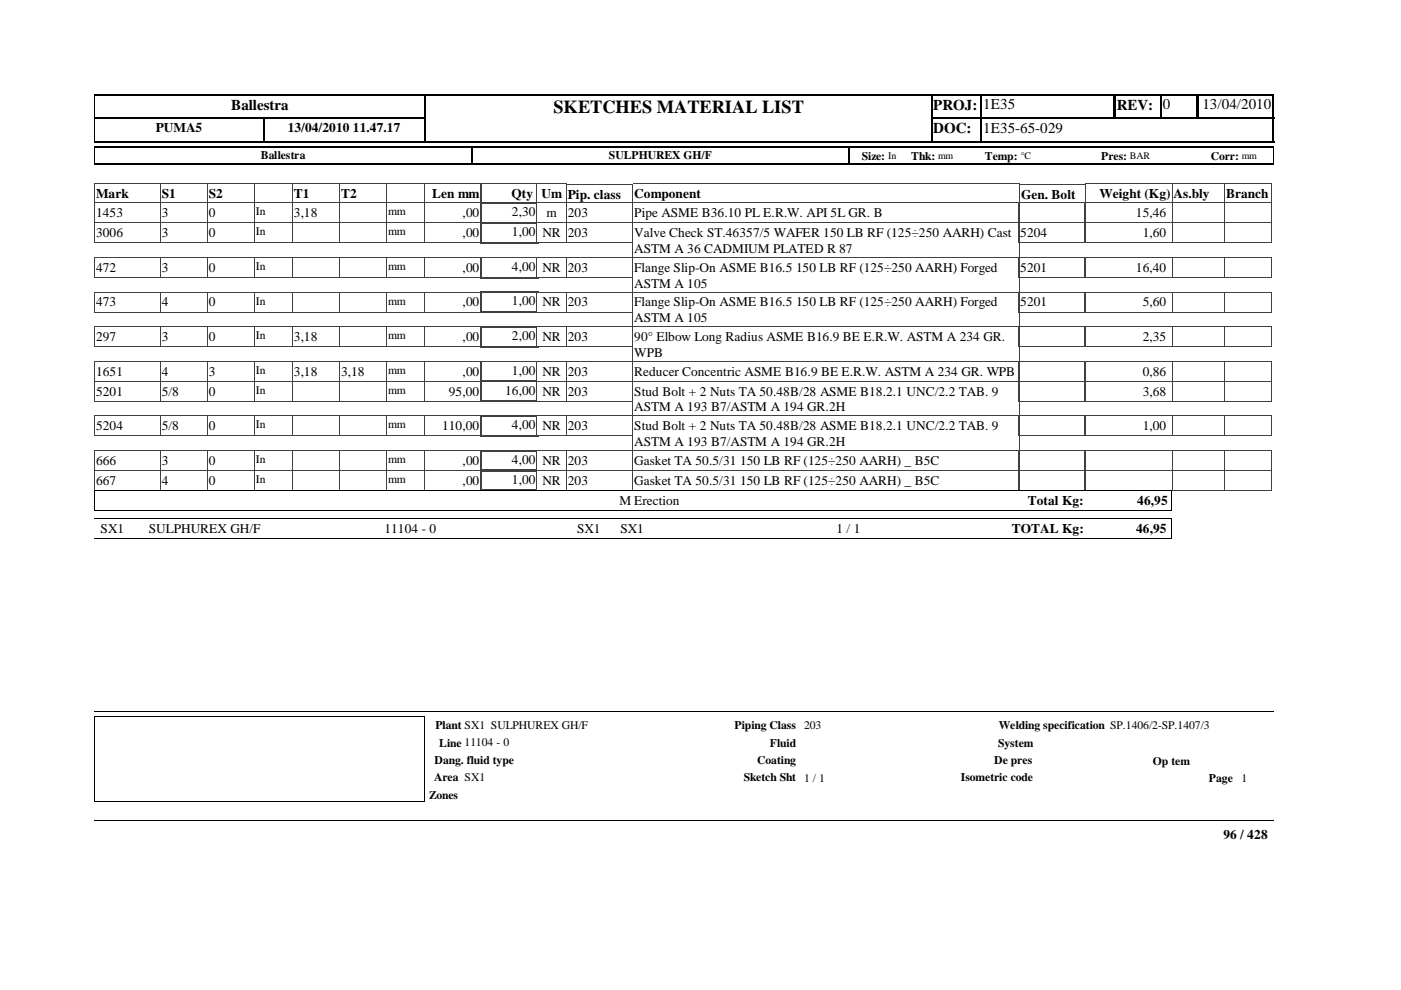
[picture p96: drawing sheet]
<svg xmlns="http://www.w3.org/2000/svg" width="297mm" height="210mm" viewBox="0 0 297 210" stroke-linecap="round" stroke-linejoin="round" font-family="sans-serif">
<defs><g id="words">
<text font-size="3.9" x="117.3" y="23.9">SKETCHES MATERIAL LIST</text>
<g font-size="3.2">
<text x="49" y="23.3">Ballestra</text>
<text x="197.9" y="23.3">PROJ:</text>
<text x="208.4" y="23.2">1E35</text>
<text x="236.8" y="23.3">REV:</text>
<text x="246.5" y="23.2">0</text>
<text x="254.9" y="23.2">13/04/2010</text>
<text x="197.9" y="28.3">DOC:</text>
<text x="208.4" y="28.2">1E35-65-029</text>
</g>
<g font-size="2.8">
<text x="33" y="28">PUMA5</text>
<text x="61" y="28">13/04/2010 11.47.17</text>
<text x="20.4" y="42.1">Mark</text>
<text x="20.4" y="46">1453</text>
<text x="34.3" y="46">3</text>
<text x="34.3" y="42.1">S1</text>
<text x="44.3" y="42.1">S2</text>
<text x="44.3" y="46">0</text>
<text x="62.3" y="42.1">T1</text>
<text x="62.3" y="46">3,18</text>
<text x="72.3" y="42.1">T2</text>
<text x="91.6" y="42.1">Len mm</text>
<text x="98.1" y="46">,00</text>
<text x="108.5" y="42.1">Qty</text>
<text x="108.5" y="45.8">2,30</text>
<text x="114.8" y="42.1">Um</text>
<text x="115.9" y="46">m</text>
<text x="120.4" y="42.1">Pip. class</text>
<text x="120.4" y="46">203</text>
<text x="134.5" y="42.1">Component</text>
<text x="134.5" y="46">Pipe ASME B36.10 PL E.R.W. API 5L GR. B</text>
<text x="216.5" y="42.1">Gen. Bolt</text>
<text x="233.1" y="42.1">Weight (Kg)</text>
<text x="240.8" y="46">15,46</text>
<text x="248.8" y="42.1">As.bly</text>
<text x="260" y="42.1">Branch</text>
<text x="20.4" y="50.2">3006</text>
<text x="34.3" y="50.2">3</text>
<text x="44.3" y="50.2">0</text>
<text x="98.1" y="50.2">,00</text>
<text x="108.5" y="50.1">1,00</text>
<text x="115" y="50.2">NR</text>
<text x="120.4" y="50.2">203</text>
<text x="134.5" y="50.2">Valve Check ST.46357/5 WAFER 150 LB RF (125÷250 AARH) Cast</text>
<text x="134.5" y="53.6">ASTM A 36 CADMIUM PLATED R 87</text>
<text x="216.3" y="50.2">5204</text>
<text x="242.3" y="50.2">1,60</text>
<text x="20.4" y="57.6">472</text>
<text x="34.3" y="57.6">3</text>
<text x="44.3" y="57.6">0</text>
<text x="98.1" y="57.6">,00</text>
<text x="108.5" y="57.4">4,00</text>
<text x="115" y="57.6">NR</text>
<text x="120.4" y="57.6">203</text>
<text x="134.5" y="57.6">Flange Slip-On ASME B16.5 150 LB RF (125÷250 AARH) Forged</text>
<text x="216.3" y="57.6">5201</text>
<text x="240.8" y="57.6">16,40</text>
<text x="20.4" y="64.9">473</text>
<text x="34.3" y="64.9">4</text>
<text x="44.3" y="64.9">0</text>
<text x="98.1" y="64.9">,00</text>
<text x="108.5" y="64.8">1,00</text>
<text x="115" y="64.9">NR</text>
<text x="120.4" y="64.9">203</text>
<text x="134.5" y="61">ASTM A 105</text>
<text x="134.5" y="64.9">Flange Slip-On ASME B16.5 150 LB RF (125÷250 AARH) Forged</text>
<text x="216.3" y="64.9">5201</text>
<text x="242.3" y="64.9">5,60</text>
<text x="134.5" y="68.3">ASTM A 105</text>
<text x="20.4" y="72.3">297</text>
<text x="34.3" y="72.3">3</text>
<text x="44.3" y="72.3">0</text>
<text x="62.3" y="72.3">3,18</text>
<text x="98.1" y="72.3">,00</text>
<text x="108.5" y="72.1">2,00</text>
<text x="115" y="72.3">NR</text>
<text x="120.4" y="72.3">203</text>
<text x="134.5" y="72.3">90° Elbow Long Radius ASME B16.9 BE E.R.W. ASTM A 234 GR.</text>
<text x="134.5" y="75.6">WPB</text>
<text x="242.3" y="72.3">2,35</text>
<text x="20.4" y="79.6">1651</text>
<text x="20.4" y="83.9">5201</text>
<text x="34.3" y="79.6">4</text>
<text x="34.3" y="83.9">5/8</text>
<text x="44.3" y="79.6">3</text>
<text x="44.3" y="83.9">0</text>
<text x="62.3" y="79.6">3,18</text>
<text x="72.3" y="79.6">3,18</text>
<text x="95.2" y="83.9">95,00</text>
<text x="98.1" y="79.6">,00</text>
<text x="107.1" y="83.7">16,00</text>
<text x="108.5" y="79.5">1,00</text>
<text x="115" y="79.6">NR</text>
<text x="115" y="83.9">NR</text>
<text x="120.4" y="79.6">203</text>
<text x="120.4" y="83.9">203</text>
<text x="134.5" y="79.6">Reducer Concentric ASME B16.9 BE E.R.W. ASTM A 234 GR. WPB</text>
<text x="134.5" y="83.9">Stud Bolt + 2 Nuts TA 50.48B/28 ASME B18.2.1 UNC/2.2 TAB. 9</text>
<text x="242.3" y="79.6">0,86</text>
<text x="242.3" y="83.9">3,68</text>
<text x="134.5" y="87.2">ASTM A 193 B7/ASTM A 194 GR.2H</text>
<text x="20.4" y="91.2">5204</text>
<text x="34.3" y="91.2">5/8</text>
<text x="44.3" y="91.2">0</text>
<text x="93.7" y="91.2">110,00</text>
<text x="108.5" y="91">4,00</text>
<text x="115" y="91.2">NR</text>
<text x="120.4" y="91.2">203</text>
<text x="134.5" y="91.2">Stud Bolt + 2 Nuts TA 50.48B/28 ASME B18.2.1 UNC/2.2 TAB. 9</text>
<text x="134.5" y="94.5">ASTM A 193 B7/ASTM A 194 GR.2H</text>
<text x="242.3" y="91.2">1,00</text>
<text x="20.4" y="98.5">666</text>
<text x="34.3" y="98.5">3</text>
<text x="44.3" y="98.5">0</text>
<text x="98.1" y="98.5">,00</text>
<text x="108.5" y="98.3">4,00</text>
<text x="115" y="98.5">NR</text>
<text x="120.4" y="98.5">203</text>
<text x="134.5" y="98.5">Gasket TA 50.5/31 150 LB RF (125÷250 AARH) _ B5C</text>
<text x="20.4" y="102.7">667</text>
<text x="34.3" y="102.7">4</text>
<text x="44.3" y="102.7">0</text>
<text x="98.1" y="102.7">,00</text>
<text x="108.5" y="102.6">1,00</text>
<text x="115" y="102.7">NR</text>
<text x="120.4" y="102.7">203</text>
<text x="131.3" y="107">M Erection</text>
<text x="134.5" y="102.7">Gasket TA 50.5/31 150 LB RF (125÷250 AARH) _ B5C</text>
<text x="217.9" y="107">Total Kg:</text>
<text x="241.1" y="107">46,95</text>
<text x="21.3" y="113">SX1</text>
<text x="31.6" y="113">SULPHUREX GH/F</text>
<text x="81.5" y="113">11104 - 0</text>
<text x="122.3" y="113">SX1</text>
<text x="131.5" y="113">SX1</text>
<text x="177.3" y="113">1 / 1</text>
<text x="214.5" y="113">TOTAL Kg:</text>
<text x="240.9" y="113">46,95</text>
<text x="259.4" y="177.9">96 / 428</text>
</g>
<g font-size="2.5">
<text x="55.3" y="33.7">Ballestra</text>
<text x="129.1" y="33.7">SULPHUREX GH/F</text>
<text x="182.7" y="33.9">Size:</text>
<text x="193.2" y="33.9">Thk:</text>
<text x="208.8" y="33.9">Temp:</text>
<text x="233.5" y="33.9">Pres:</text>
<text x="256.7" y="33.9">Corr:</text>
<text x="54.3" y="45.7">In</text>
<text x="82.3" y="45.7">mm</text>
<text x="54.3" y="49.9">In</text>
<text x="82.3" y="49.9">mm</text>
<text x="54.3" y="57.3">In</text>
<text x="82.3" y="57.3">mm</text>
<text x="54.3" y="64.6">In</text>
<text x="82.3" y="64.6">mm</text>
<text x="54.3" y="71.9">In</text>
<text x="82.3" y="71.9">mm</text>
<text x="54.3" y="79.3">In</text>
<text x="54.3" y="83.5">In</text>
<text x="82.3" y="79.3">mm</text>
<text x="82.3" y="83.5">mm</text>
<text x="54.3" y="90.8">In</text>
<text x="82.3" y="90.8">mm</text>
<text x="54.3" y="98.2">In</text>
<text x="82.3" y="98.2">mm</text>
<text x="54.3" y="102.4">In</text>
<text x="82.3" y="102.4">mm</text>
<text x="92.3" y="154.6">Plant SX1 SULPHUREX GH/F</text>
<text x="155.7" y="154.6">Piping Class 203</text>
<text x="211.7" y="154.6">Welding specification SP.1406/2-SP.1407/3</text>
<text x="93.1" y="158.3">Line 11104 - 0</text>
<text x="163.2" y="158.3">Fluid</text>
<text x="211.6" y="158.3">System</text>
<text x="92" y="165.7">Area SX1</text>
<text x="92.2" y="162">Dang. fluid type</text>
<text x="157.7" y="165.7">Sketch Sht 1 / 1</text>
<text x="160.5" y="162">Coating</text>
<text x="203.7" y="165.7">Isometric code</text>
<text x="210.8" y="162">De pres</text>
<text x="244.4" y="162.2">Op tem</text>
<text x="256.3" y="165.9">Page</text>
<text x="263.2" y="165.9">1</text>
<text x="91" y="169.4">Zones</text>
</g>
<g font-size="2.1">
<text x="188.3" y="33.7">In</text>
<text x="198.9" y="33.7">mm</text>
<text x="216.4" y="33.7">°C</text>
<text x="239.6" y="33.7">BAR</text>
<text x="263.3" y="33.7">mm</text>
</g>
</g></defs>
<g fill="none" stroke="#404040" stroke-width=".21">
<path d="M20 39h70v4h-70zM34 39v4M44 39v4M54 39v4M62 39v4M72 39v4M82 39v4M101.9 39h12.2v4h-12.2M102 39v4M120.1 39.1h14.1M120.1 39.1v3.9h14.1M248.5 39h21.2v4h-21.2"/>
<path d="M248.5 39v4M259.6 39v4M134.2 43h81.9l.1-4h-82v4.1"/>
</g>
<path d="M113.9 39h6.2v4h-6.2z" fill="#fff"/>
<path d="M90 39h12M90 39v4M102 39v4M120.1 39v4M120.1 39h-6.3l.1 4h6.2M216.2 39.1h13.9M216.2 39.1v3.9h13.9M230 39h18.5v4h-18.5zM230.1 39.1v4M90 43h12" fill="none" stroke="#404040" stroke-width=".21"/>
<path d="M20 31.2h250M20 34.8h250M207.8 30h62.4" fill="none" stroke="#000" stroke-width=".3"/>
<g fill="none" stroke="#000" stroke-width=".34">
<path d="M90.2 20v5.2M197.4 20v10.2M208 20v10.2M236.3 20v5.2M246.1 20v5.2M253.8 20v5.2M254 20v5.2M270 20v10.2M20 25.1h70.3M20 25h70.3M55.9 24.9v5.3M100 31.1v3.9"/>
<path d="M180 31.1v3.9M197.2 25.1h73"/>
</g>
<path d="M20.1 20v10.2M20.1 31.1v3.9M269.9 31.1v3.9" fill="none" stroke="#000" stroke-width=".21"/>
<path d="M236.3 20v5.2M90.1 24.9v5.3" fill="none" stroke="#000" stroke-width=".38"/>
<path d="M20 30.1h70.3M20 20.1h70.3M197.2 30.1h10.9M197.2 20.1h73" fill="none" stroke="#000" stroke-width=".25"/>
<path d="M90.3 20.2h107.1v9.7h-107.1z" fill="#fff"/>
<path d="M90 20.1h107.7" fill="none" stroke="#000" stroke-width=".25"/>
<path d="M197.5 20v10.2" fill="none" stroke="#000" stroke-width=".34"/>
<path d="M90 30h107.7" fill="none" stroke="#000" stroke-width=".3"/>
<path d="M90.1 20v10.2" fill="none" stroke="#000" stroke-width=".38"/>
<g fill="none" stroke="#404040" stroke-width=".21">
<path d="M20 43h82M20 43v4.3h82M34 43v4.3M44 43v4.3M54 43v4.3M62 43v4.3M72 43v4.3M82 43v4.3M90 43v4.3M102 43v4.3M120.1 43h96.1M120.1 43v4.3h96.1l-.1-4.3"/>
<path d="M134.2 43v4.3M230 43h39.7M230.1 43l-.1 4.3h39.7v-4.3M248.5 43v4.3M259.6 43v4.3"/>
</g>
<path d="M101.9 43.1h12.4" fill="none" stroke="#404040" stroke-width=".3"/>
<path d="M102 42.9v4.4M114.1 42.9v4.4" fill="none" stroke="#404040" stroke-width=".34"/>
<path d="M101.9 47.2h12.4" fill="none" stroke="#404040" stroke-width=".25"/>
<path d="M113.9 43h6.2v4.2h-6.2z" fill="#fff"/>
<g fill="none" stroke="#404040" stroke-width=".21">
<path d="M20 47.3h82M20 47.2v4.3h82M34 47.2v4.3M44 47.2v4.3M54 47.2v4.3M62 47.2v4.3M72 47.2v4.3M82 47.2v4.3M90 47.2v4.3M102 47.2v4.3M113.8 43h6.3M113.9 43l-.1 4.3h155.9"/>
<path d="M120.1 43v8.5h14.1M134.2 47.2v7.4h81.9v-7.4M216 43h14M216 43v4.3M230 43v4.3M230.1 47.2l-.1 4.3h39.7v-4.3M248.5 47.2v4.3M259.6 47.2v4.3"/>
</g>
<path d="M101.9 47.3h12.4" fill="none" stroke="#404040" stroke-width=".3"/>
<path d="M102 47.2v4.5M114.1 47.2v4.5" fill="none" stroke="#404040" stroke-width=".34"/>
<path d="M101.9 51.5h12.4" fill="none" stroke="#404040" stroke-width=".38"/>
<path d="M113.9 47.2h6.2v4.3h-6.2z" fill="#fff"/>
<g fill="none" stroke="#404040" stroke-width=".21">
<path d="M20 54.6l94.3 .1M20 54.6v4.3h82M34 54.6v4.3M44 54.6v4.3M54 54.6v4.3M62 54.6v4.3M72 54.6v4.3M82 54.6v4.3M90 54.6v4.3M102 54.6v4.3M113.8 47.3h6.3M113.9 47.2l-.1 4.3h6.3"/>
<path d="M120.1 54.6h96.1M120.1 47.2v4.3M120.1 54.6v4.3h14.1M134.2 54.6v7.4h81.9v-7.4M216 47.3h14M216 47.2v4.3h14v-4.3M230 54.6h39.7M230.1 54.6l-.1 4.3h39.7v-4.3M248.5 54.6v4.3M259.6 54.6v4.3"/>
</g>
<path d="M101.9 58.8h12.4M102 54.6v4.4M114.1 54.6v4.4" fill="none" stroke="#404040" stroke-width=".34"/>
<path d="M113.9 54.6h6.2v4.2h-6.2z" fill="#fff"/>
<g fill="none" stroke="#404040" stroke-width=".21">
<path d="M113.8 54.6h6.3M113.9 54.6l-.1 4.3h6.3M120.1 54.6v4.3M216 54.6h14M216 54.6v4.3h14v-4.3M20 62h82M20 61.9v4.3h82M34 61.9v4.3M44 61.9v4.3M54 61.9v4.3M62 61.9v4.3M72 61.9v4.3"/>
<path d="M82 61.9v4.3M90 61.9v4.3M102 61.9v4.3M120.1 62h96.1M120.1 61.9v4.3h14.1M134.2 61.9v7.4h81.9v-7.4M230 62h39.7M230.1 61.9l-.1 4.3h39.7v-4.3M248.5 61.9v4.3M259.6 61.9v4.3"/>
</g>
<path d="M101.9 62h12.4" fill="none" stroke="#404040" stroke-width=".3"/>
<path d="M102 61.8v4.6M114.1 61.8v4.6" fill="none" stroke="#404040" stroke-width=".34"/>
<path d="M101.9 66.2h12.4" fill="none" stroke="#404040" stroke-width=".38"/>
<path d="M113.9 61.9h6.2v4.3h-6.2z" fill="#fff"/>
<g fill="none" stroke="#404040" stroke-width=".21">
<path d="M34 69.3v4.2M44 69.3v4.2M54 69.3v4.2M62 69.3v4.2M72 69.3v4.2M82 69.3v4.2M90 69.3v4.2M102 69.3v4.2M102 69.3h-82v4.2h82M113.8 62h6.3M113.9 61.9l-.1 4.3h6.3M120.1 61.9v4.3"/>
<path d="M134.2 76.6h82M134.2 69.3v7.3M134.2 73.5h-14.1v-4.2h96.1l-.1 7.3M216 62h14M216 61.9v4.3h14v-4.3M230 69.3h39.7v4.2h-39.7zM248.5 69.3v4.2M259.6 69.3v4.2"/>
</g>
<path d="M101.9 69.3h12.4" fill="none" stroke="#404040" stroke-width=".3"/>
<path d="M102 69.2v4.5M114.1 69.2v4.5" fill="none" stroke="#404040" stroke-width=".34"/>
<path d="M101.9 73.5h12.4" fill="none" stroke="#404040" stroke-width=".38"/>
<path d="M113.9 69.3h6.2v4.2h-6.2z" fill="#fff"/>
<g fill="none" stroke="#404040" stroke-width=".21">
<path d="M34 76.6v4.3M44 76.6v4.3M54 76.6v4.3M62 76.6v4.3M72 76.6v4.3M82 76.6v4.3M90 76.6v4.3M101.9 76.7h12.4M102 76.6v4.3M102 76.6h-82v4.3h82M120.1 69.3v4.2M120.1 76.6h96l.1 4.3h-96.1z"/>
<path d="M120.1 69.3h-6.3l.1 4.2h6.2M134.2 76.6v4.3M216 69.3h14v4.2h-14zM230 76.6h39.7v4.3h-39.7zM248.5 76.6v4.3M259.6 76.6v4.3"/>
</g>
<path d="M102 76.6v4.3M114.1 76.6v4.3" fill="none" stroke="#404040" stroke-width=".34"/>
<path d="M101.9 80.8h12.4" fill="none" stroke="#404040" stroke-width=".25"/>
<path d="M113.9 76.6h6.2v4.3h-6.2z" fill="#fff"/>
<g fill="none" stroke="#404040" stroke-width=".21">
<path d="M120.1 76.6v8.5h14.1M120.1 76.6h-6.3l.1 4.3h155.8M20 80.9h82M20 80.9v4.2h82M34 80.9v4.2M44 80.9v4.2M54 80.9v4.2M62 80.9v4.2M72 80.9v4.2M82 80.9v4.2M90 80.9v4.2M101.9 80.9h12.4"/>
<path d="M102 80.9v4.2M134.2 80.9v7.3h81.9v-7.3M216 80.9v-4.3h14v4.3M230.1 80.9l-.1 4.2h39.7v-4.2M248.5 80.9v4.2M259.6 80.9v4.2"/>
</g>
<path d="M101.9 85.1h12.4M102 80.8v4.5M114.1 80.8v4.5" fill="none" stroke="#404040" stroke-width=".34"/>
<path d="M113.9 80.9h6.2v4.2h-6.2z" fill="#fff"/>
<g fill="none" stroke="#404040" stroke-width=".21">
<path d="M34 88.2v4.3M44 88.2v4.3M54 88.2v4.3M62 88.2v4.3M72 88.2v4.3M82 88.2v4.3M90 88.2v4.3M102 88.2v4.3M102 88.2h-82v4.3l82-.1M113.8 80.9h6.3M113.9 80.9l-.1 4.2h6.3M120.1 80.9v4.2"/>
<path d="M134.2 95.5h82M134.2 88.2v7.3M134.2 92.4l-14.1 .1v-4.3h96.1l-.1 7.3M216 80.9h14M216 80.9v4.2h14v-4.2M230 88.2h39.7v4.3l-39.7-.1zM248.5 88.2v4.3M259.6 88.2v4.3"/>
</g>
<path d="M101.9 88.2h12.4" fill="none" stroke="#404040" stroke-width=".3"/>
<path d="M102 88.1v4.5M114.1 88.1v4.5" fill="none" stroke="#404040" stroke-width=".34"/>
<path d="M101.9 92.4h12.4" fill="none" stroke="#404040" stroke-width=".38"/>
<path d="M113.9 88.2h6.2v4.2h-6.2z" fill="#fff"/>
<g fill="none" stroke="#404040" stroke-width=".21">
<path d="M34 95.5v4.3M44 95.5v4.3M54 95.5v4.3M62 95.5v4.3M72 95.5v4.3M82 95.5v4.3M90 95.5v4.3M102 95.5v4.3M102 95.5h-82v4.3h82M120.1 88.2v4.3M120.1 95.5h96l.1 4.3h-96.1zM120.1 88.2h-6.3l.1 4.3 6.2-.1"/>
<path d="M134.2 95.5v4.3M216 88.2h14v4.3l-14-.1zM230 95.5h39.7v4.3h-39.7zM248.5 95.5v4.3M259.6 95.5v4.3"/>
</g>
<path d="M101.9 95.6h12.4" fill="none" stroke="#404040" stroke-width=".3"/>
<path d="M102 95.4v4.4M114.1 95.4v4.4" fill="none" stroke="#404040" stroke-width=".34"/>
<path d="M101.9 99.7h12.4" fill="none" stroke="#404040" stroke-width=".25"/>
<path d="M113.9 95.5h6.2v4.2h-6.2z" fill="#fff"/>
<g fill="none" stroke="#404040" stroke-width=".21">
<path d="M34 99.7v4.3M44 99.7v4.3M54 99.7v4.3M62 99.7v4.3M72 99.7v4.3M82 99.7v4.3M90 99.7v4.3M102 99.7v4.3M102 99.8h-82v4.2h82M120.1 95.5v8.5h96.1l-.1-4.3M120.1 95.5h-6.3l.1 4.3h155.8v4.2h-39.7l.1-4.3M134.2 99.7v4.3"/>
<path d="M216 99.8v-4.3h14v4.3M248.5 99.7v4.3M259.6 99.7v4.3"/>
</g>
<path d="M101.9 99.8h12.4" fill="none" stroke="#404040" stroke-width=".3"/>
<path d="M102 99.7v4.4M114.1 99.7v4.4" fill="none" stroke="#404040" stroke-width=".34"/>
<path d="M101.9 103.9h12.4" fill="none" stroke="#404040" stroke-width=".25"/>
<path d="M113.9 99.7h6.2v4.3h-6.2z" fill="#fff"/>
<path d="M120.1 99.7v4.3M120.1 99.8h-6.3l.1 4.2h6.2M216 99.8h14v4.2h-14z" fill="none" stroke="#404040" stroke-width=".21"/>
<path d="M248.3 104v4.2M248.4 104h-228.4v4.2h228.4" fill="none" stroke="#000" stroke-width=".21"/>
<path d="M189 110h23.8v4.2h-23.8z" fill="#fff"/>
<path d="M20 110h228.4M20 114.2h228.4M248.3 110v4.3M20 150.9h250M20 173.9h250" fill="none" stroke="#000" stroke-width=".21"/>
<path d="M20.1 151.9h69.9v17.9h-69.9z" fill="#fff"/>
<path d="M90.1 151.8v18.1M90.1 151.9h-70.1v18h70.1" fill="none" stroke="#000" stroke-width=".21"/>
<use href="#words"/>
</svg>
